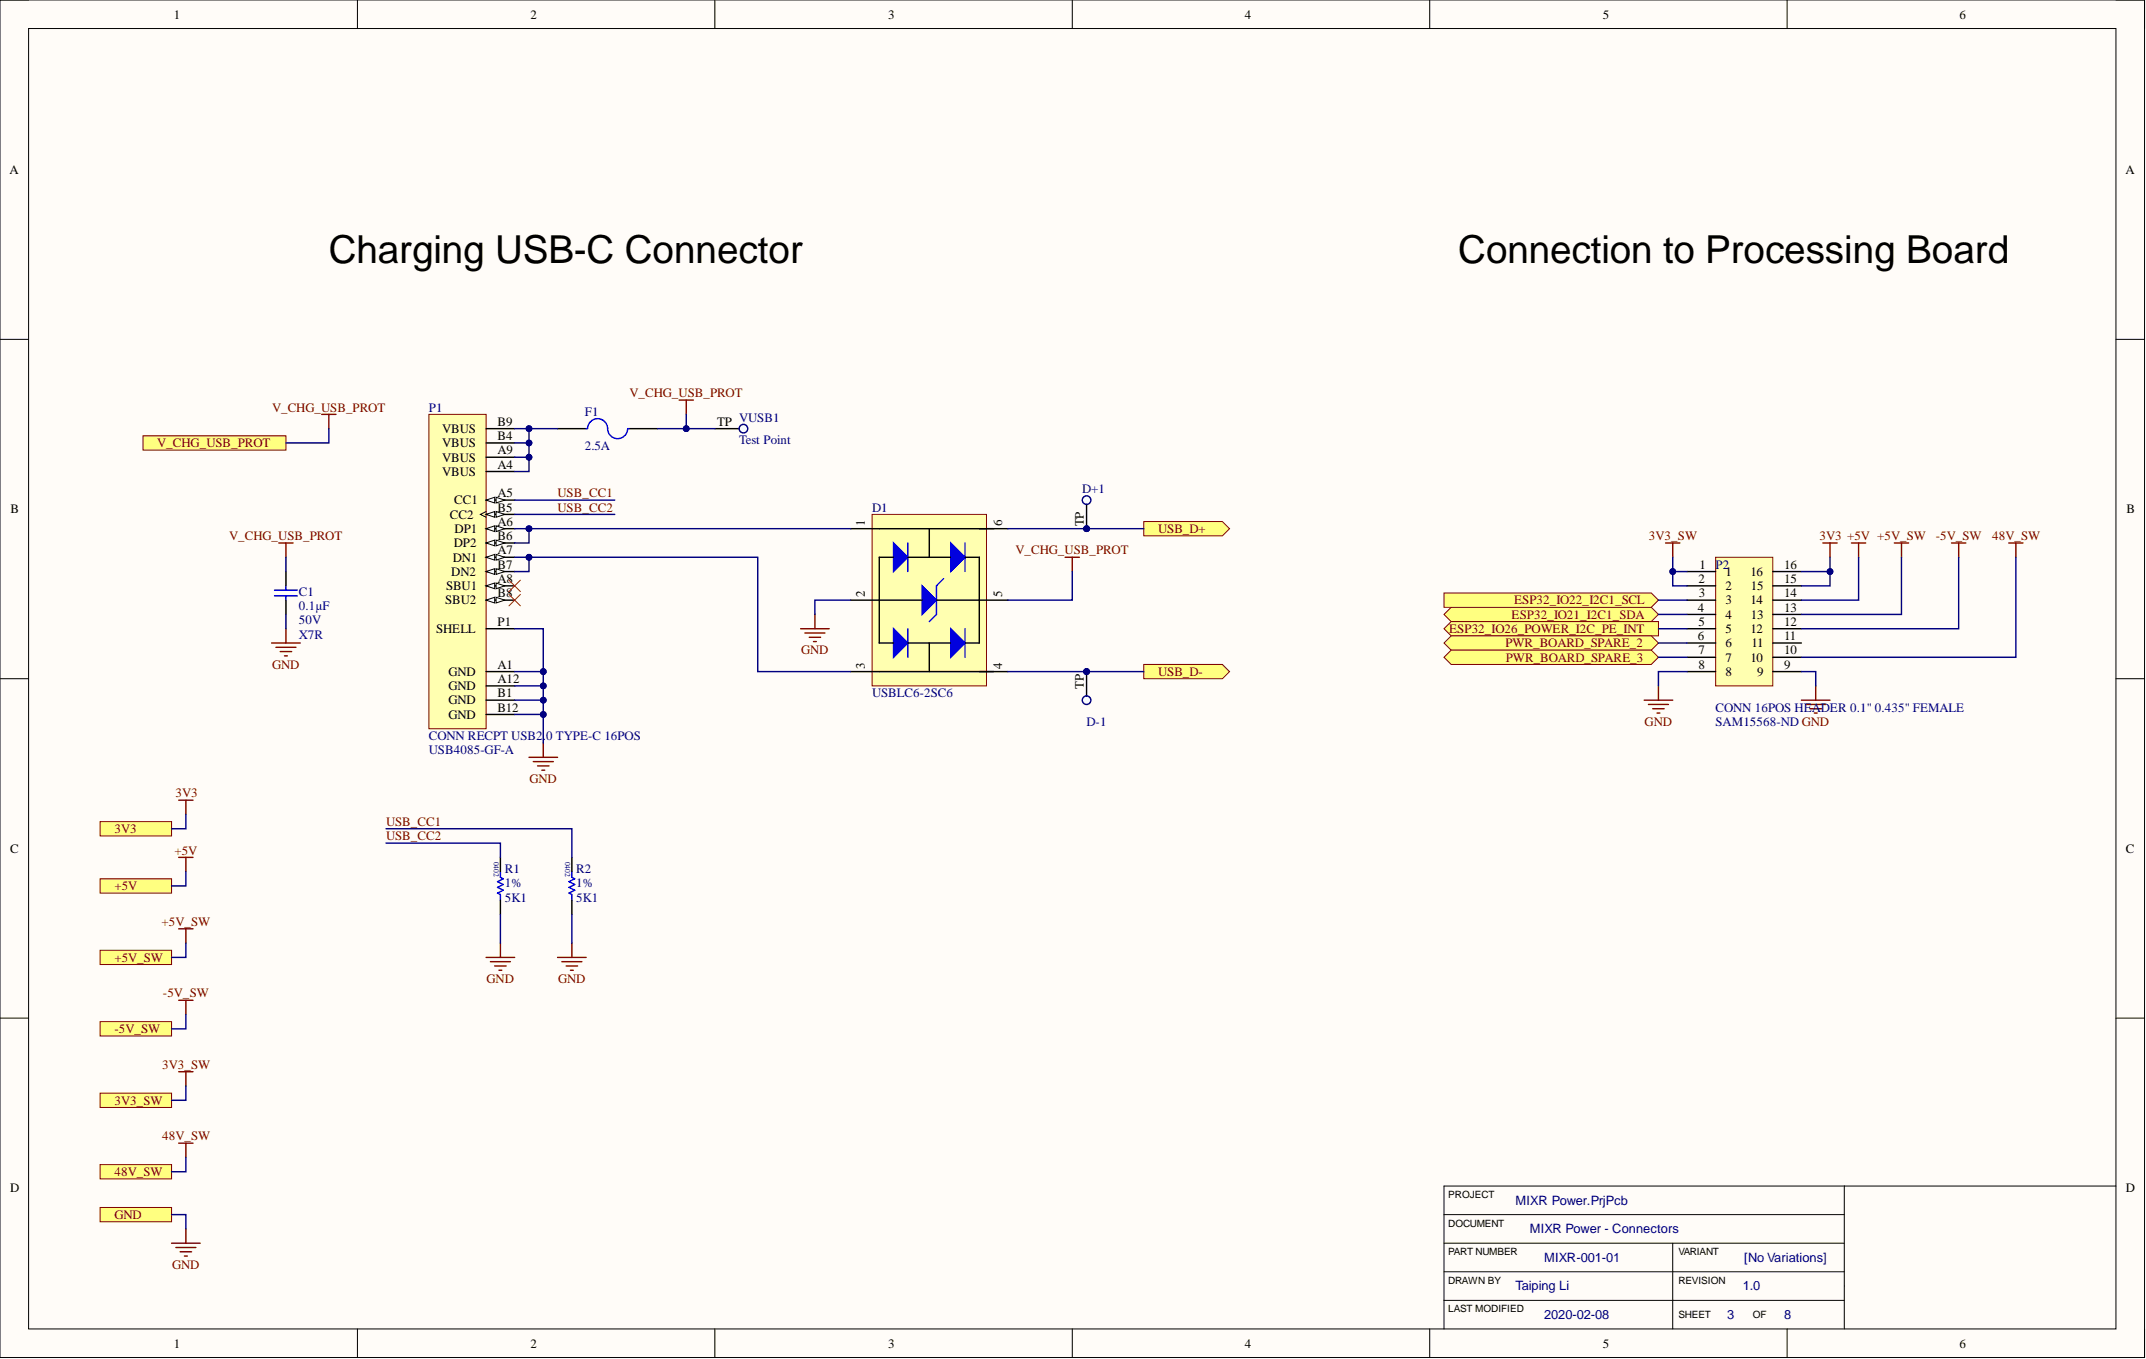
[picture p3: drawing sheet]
<svg xmlns="http://www.w3.org/2000/svg" width="381mm" height="241mm" viewBox="0 0 381 241" stroke-linecap="round" stroke-linejoin="round" font-family="sans-serif">
<defs><g id="words">
<g font-size="6.9">
<text x="58.4" y="46.8">Charging USB-C Connector</text>
<text x="258.9" y="46.8">Connection to Processing Board</text>
</g>
<g font-size="2.3">
<text x="30.9" y="3.3">1</text>
<text x="94.2" y="3.3">2</text>
<text x="157.7" y="3.3">3</text>
<text x="221" y="3.3">4</text>
<text x="284.5" y="3.3">5</text>
<text x="347.9" y="3.3">6</text>
<text x="1.7" y="30.9">A</text>
<text x="377.4" y="30.9">A</text>
<text x="78.5" y="76.9">VBUS</text>
<text x="88.3" y="75.6">B9</text>
<text x="127.3" y="75.6">TP</text>
<text x="78.5" y="81.9">VBUS</text>
<text x="78.5" y="79.4">VBUS</text>
<text x="88.3" y="83.2">A4</text>
<text x="88.3" y="80.7">A9</text>
<text x="88.3" y="78.1">B4</text>
<text x="78.5" y="84.5">VBUS</text>
<text x="80.6" y="89.6">CC1</text>
<text x="88.3" y="88.3">A5</text>
<text x="1.9" y="91.2">B</text>
<text x="79.9" y="92.1">CC2</text>
<text x="80.7" y="94.6">DP1</text>
<text x="88.3" y="90.8">B5</text>
<text x="88.3" y="93.4">A6</text>
<text x="88.3" y="95.9">B6</text>
<text x="153.6" y="93.4" transform="rotate(-90 153.6 93.4)">1</text>
<text x="177.9" y="93.4" transform="rotate(-90 177.9 93.4)">6</text>
<text x="192.4" y="93.4" transform="rotate(-90 192.4 93.4)">TP</text>
<text x="377.5" y="91.2">B</text>
<text x="80.4" y="99.7">DN1</text>
<text x="80.5" y="97.2">DP2</text>
<text x="88.3" y="98.4">A7</text>
<text x="88.3" y="101">B7</text>
<text x="301.7" y="101">1</text>
<text x="316.8" y="101">16</text>
<text x="79" y="107.3">SBU2</text>
<text x="79.2" y="104.8">SBU1</text>
<text x="80.1" y="102.2">DN2</text>
<text x="88.3" y="103.5">A8</text>
<text x="88.3" y="106.1">B8</text>
<text x="153.6" y="106.1" transform="rotate(-90 153.6 106.1)">2</text>
<text x="177.9" y="106.1" transform="rotate(-90 177.9 106.1)">5</text>
<text x="301.5" y="103.5">2</text>
<text x="301.6" y="106.1">3</text>
<text x="306.4" y="102.2">1</text>
<text x="306.4" y="104.8">2</text>
<text x="306.4" y="107.3">3</text>
<text x="310.8" y="107.3">14</text>
<text x="310.8" y="102.2">16</text>
<text x="310.9" y="104.8">15</text>
<text x="316.8" y="106.1">14</text>
<text x="316.8" y="103.5">15</text>
<text x="77.4" y="112.4">SHELL</text>
<text x="88.3" y="111.1">P1</text>
<text x="301.5" y="108.6">4</text>
<text x="301.5" y="113.7">6</text>
<text x="301.5" y="111.1">5</text>
<text x="306.4" y="109.9">4</text>
<text x="306.4" y="112.4">5</text>
<text x="310.8" y="112.4">12</text>
<text x="310.9" y="109.9">13</text>
<text x="316.8" y="113.7">11</text>
<text x="316.8" y="111.1">12</text>
<text x="316.8" y="108.6">13</text>
<text x="88.3" y="118.7">A1</text>
<text x="153.6" y="118.7" transform="rotate(-90 153.6 118.7)">3</text>
<text x="177.9" y="118.7" transform="rotate(-90 177.9 118.7)">4</text>
<text x="301.5" y="116.2">7</text>
<text x="301.5" y="118.7">8</text>
<text x="306.4" y="114.9">6</text>
<text x="306.4" y="117.5">7</text>
<text x="310.8" y="117.5">10</text>
<text x="310.9" y="114.9">11</text>
<text x="316.8" y="118.7">9</text>
<text x="316.8" y="116.2">10</text>
<text x="79.6" y="122.5">GND</text>
<text x="79.6" y="120">GND</text>
<text x="79.6" y="125.1">GND</text>
<text x="88.3" y="121.3">A12</text>
<text x="88.3" y="123.8">B1</text>
<text x="192.4" y="122.3" transform="rotate(-90 192.4 122.3)">TP</text>
<text x="306.4" y="120">8</text>
<text x="312" y="120">9</text>
<text x="79.6" y="127.6">GND</text>
<text x="88.3" y="126.4">B12</text>
<text x="1.8" y="151.4">C</text>
<text x="377.4" y="151.4">C</text>
<text x="1.8" y="211.7">D</text>
<text x="377.4" y="211.7">D</text>
<text x="30.9" y="239.3">1</text>
<text x="94.2" y="239.3">2</text>
<text x="157.7" y="239.3">3</text>
<text x="221" y="239.3">4</text>
<text x="284.5" y="239.3">5</text>
<text x="347.9" y="239.3">6</text>
</g>
<g font-size="2.3" fill="#800000">
<text x="111.8" y="70.5">V_CHG_USB_PROT</text>
<text x="48.3" y="73.1">V_CHG_USB_PROT</text>
<text x="27.9" y="79.4">V_CHG_USB_PROT</text>
<text x="99" y="88.3">USB_CC1</text>
<text x="40.7" y="95.9">V_CHG_USB_PROT</text>
<text x="99" y="90.8">USB_CC2</text>
<text x="205.6" y="94.6">USB_D+</text>
<text x="292.7" y="95.9">3V3_SW</text>
<text x="323" y="95.9">3V3 +5V +5V_SW</text>
<text x="343.7" y="95.9">-5V_SW</text>
<text x="353.7" y="95.9">48V_SW</text>
<text x="180.3" y="98.4">V_CHG_USB_PROT</text>
<text x="268.8" y="107.3">ESP32_IO22_I2C1_SCL</text>
<text x="257.3" y="112.4">ESP32_IO26_POWER_I2C_PE_INT</text>
<text x="268.4" y="109.9">ESP32_IO21_I2C1_SDA</text>
<text x="48.3" y="118.7">GND</text>
<text x="142.2" y="116.2">GND</text>
<text x="267.3" y="114.9">PWR_BOARD_SPARE_2</text>
<text x="267.4" y="117.5">PWR_BOARD_SPARE_3</text>
<text x="205.6" y="120">USB_D-</text>
<text x="292" y="128.9">GND</text>
<text x="31.1" y="141.6">3V3</text>
<text x="94" y="139">GND</text>
<text x="20.3" y="147.9">3V3</text>
<text x="68.5" y="146.6">USB_CC1</text>
<text x="68.5" y="149.2">USB_CC2</text>
<text x="31" y="151.7">+5V</text>
<text x="20.3" y="158.1">+5V</text>
<text x="28.7" y="164.4">+5V_SW</text>
<text x="20.3" y="170.8">+5V_SW</text>
<text x="28.9" y="177.1">-5V_SW</text>
<text x="86.4" y="174.6">GND</text>
<text x="99.1" y="174.6">GND</text>
<text x="20.3" y="183.4">-5V_SW</text>
<text x="28.8" y="189.8">3V3_SW</text>
<text x="20.3" y="196.1">3V3_SW</text>
<text x="28.8" y="202.5">48V_SW</text>
<text x="20.3" y="208.8">48V_SW</text>
<text x="20.3" y="216.4">GND</text>
<text x="30.5" y="225.3">GND</text>
</g>
<g font-size="2.3" fill="#000080">
<text x="76.1" y="73.1">P1</text>
<text x="103.8" y="73.8">F1</text>
<text x="131.2" y="74.8">VUSB1</text>
<text x="103.8" y="79.9">2.5A</text>
<text x="131.2" y="78.9">Test Point</text>
<text x="192.1" y="87.5">D+1</text>
<text x="154.8" y="90.8">D1</text>
<text x="304.6" y="101">P2</text>
<text x="53" y="105.8">C1</text>
<text x="53" y="108.3">0.1µF</text>
<text x="53" y="110.9">50V</text>
<text x="53" y="113.4">X7R</text>
<text x="154.8" y="123.8">USBLC6-2SC6</text>
<text x="76.1" y="131.4">CONN RECPT USB2.0 TYPE-C 16POS</text>
<text x="192.9" y="128.9">D-1</text>
<text x="304.6" y="128.9">SAM15568-ND GND</text>
<text x="304.6" y="126.4">CONN 16POS HEADER 0.1&quot; 0.435&quot; FEMALE</text>
<text x="76.1" y="134">USB4085-GF-A</text>
<text x="89.6" y="155">R1</text>
<text x="102.3" y="155">R2</text>
<text x="89.6" y="157.6">1%</text>
<text x="89.6" y="160.1">5K1</text>
<text x="102.3" y="157.6">1%</text>
<text x="102.3" y="160.1">5K1</text>
<text x="269.1" y="213.9">MIXR Power.PrjPcb</text>
<text x="271.6" y="219">MIXR Power - Connectors</text>
<text x="274.1" y="224">MIXR-001-01</text>
<text x="309.7" y="224">[No Variations]</text>
<text x="269.1" y="229.1">Taiping Li</text>
<text x="309.4" y="229.1">1.0</text>
<text x="274.1" y="234.2">2020-02-08</text>
<text x="306.6" y="234.2">3</text>
<text x="316.8" y="234.2">8</text>
</g>
<g font-size="1.8">
<text x="257.1" y="212.7">PROJECT</text>
<text x="257.1" y="217.8">DOCUMENT</text>
<text x="257.1" y="227.9">DRAWN BY</text>
<text x="257.1" y="222.9">PART NUMBER</text>
<text x="298" y="227.9">REVISION</text>
<text x="298" y="222.9">VARIANT</text>
<text x="257.1" y="233">LAST MODIFIED</text>
<text x="298" y="234">SHEET</text>
<text x="311.2" y="234">OF</text>
</g>
<g font-size="1.4" fill="#000080">
<text x="87.7" y="153" transform="rotate(90 87.7 153)">0402</text>
<text x="100.3" y="153" transform="rotate(90 100.3 153)">0402</text>
</g>
</g></defs>
<path d="M0 0h380.7v241h-380.7z" fill-rule="evenodd" fill="#fffcf8"/>
<path d="M0 0h380.7v241h-380.7z" fill="none" stroke="#000" stroke-width=".18"/>
<path d="M5.1 5.1h370.6v230.9h-370.6z" fill-rule="evenodd" fill="#fffcf8"/>
<g fill="none" stroke="#000" stroke-width=".18">
<path d="M0 0h5.1M63.5 0v5.1M126.9 0v5.1M190.4 0v5.1M253.8 0v5.1M317.3 0v5.1M375.7 0h5v5.1M5.1 5.1h370.6v230.9h-370.6zM0 60.3h5.1M375.7 60.3h5M0 120.5h5.1M375.7 120.5h5"/>
<path d="M0 180.8h5.1M375.7 180.8h5M256.4 215.7h71M327.4 210.6v25.4M375.7 210.6h-119.3v25.4M63.5 236v5M126.9 236v5M190.4 236v5M253.8 236v5M256.4 230.9h71M256.4 220.7h71M256.4 225.8h71"/>
<path d="M297 220.7v15.3M317.3 236v5M380.7 236v5"/>
</g>
<path d="M76.1 73.6h10.2v55.8h-10.2z" fill-rule="evenodd" fill="#ffffb0"/>
<path d="M76.1 73.6h10.2v55.8h-10.2z" fill="none" stroke="#800000" stroke-width=".18"/>
<path d="M86.3 83.7h5.1M86.3 88.8h5.1" fill="none" stroke="#000" stroke-width=".25"/>
<path d="M86.3 88.8l1.5-.5v1z" fill="#f8fcff"/>
<path d="M86.3 88.8l1.5-.5v1z" fill="none" stroke="#000" stroke-width=".18"/>
<path d="M88.1 88.3l1.5 .5-1.5 .5z" fill="#f8fcff"/>
<path d="M88.1 88.3l1.5 .5-1.5 .5z" fill="none" stroke="#000" stroke-width=".18"/>
<path d="M86.3 91.3h5.1" fill="none" stroke="#000" stroke-width=".25"/>
<path d="M86.3 91.3l1.5-.5v1z" fill="#f8fcff"/>
<path d="M86.3 91.3l1.5-.5v1z" fill="none" stroke="#000" stroke-width=".18"/>
<path d="M88.1 90.8l1.5 .5-1.5 .5z" fill="#f8fcff"/>
<path d="M86.3 90.8l-1 .5 1 .5M88.1 90.8l1.5 .5-1.5 .5z" fill="none" stroke="#000" stroke-width=".18"/>
<path d="M86.3 93.9h5.1" fill="none" stroke="#000" stroke-width=".25"/>
<path d="M86.3 93.9l1.5-.5v1z" fill="#f8fcff"/>
<path d="M86.3 93.9l1.5-.5v1z" fill="none" stroke="#000" stroke-width=".18"/>
<path d="M88.1 93.4l1.5 .5-1.5 .5z" fill="#f8fcff"/>
<path d="M88.1 93.4l1.5 .5-1.5 .5z" fill="none" stroke="#000" stroke-width=".18"/>
<path d="M86.3 96.4h5.1" fill="none" stroke="#000" stroke-width=".25"/>
<path d="M86.3 96.4l1.5-.5v1z" fill="#f8fcff"/>
<path d="M86.3 96.4l1.5-.5v1z" fill="none" stroke="#000" stroke-width=".18"/>
<path d="M88.1 95.9l1.5 .5-1.5 .5z" fill="#f8fcff"/>
<path d="M88.1 95.9l1.5 .5-1.5 .5z" fill="none" stroke="#000" stroke-width=".18"/>
<path d="M86.3 98.9h5.1" fill="none" stroke="#000" stroke-width=".25"/>
<path d="M86.3 98.9l1.5-.5v1.1z" fill="#f8fcff"/>
<path d="M86.3 98.9l1.5-.5v1.1z" fill="none" stroke="#000" stroke-width=".18"/>
<path d="M88.1 98.4l1.5 .5-1.5 .6z" fill="#f8fcff"/>
<path d="M88.1 98.4l1.5 .5-1.5 .6z" fill="none" stroke="#000" stroke-width=".18"/>
<path d="M86.3 101.5h5.1" fill="none" stroke="#000" stroke-width=".25"/>
<path d="M86.3 101.5l1.5-.5v1z" fill="#f8fcff"/>
<path d="M86.3 101.5l1.5-.5v1z" fill="none" stroke="#000" stroke-width=".18"/>
<path d="M88.1 101l1.5 .5-1.5 .5z" fill="#f8fcff"/>
<path d="M88.1 101l1.5 .5-1.5 .5z" fill="none" stroke="#000" stroke-width=".18"/>
<path d="M86.3 104h5.1" fill="none" stroke="#000" stroke-width=".25"/>
<path d="M86.3 104l1.5-.5v1z" fill="#f8fcff"/>
<path d="M86.3 104l1.5-.5v1z" fill="none" stroke="#000" stroke-width=".18"/>
<path d="M88.1 103.5l1.5 .5-1.5 .5z" fill="#f8fcff"/>
<path d="M88.1 103.5l1.5 .5-1.5 .5z" fill="none" stroke="#000" stroke-width=".18"/>
<path d="M86.3 106.6h5.1" fill="none" stroke="#000" stroke-width=".25"/>
<path d="M86.3 106.6l1.5-.5v1z" fill="#f8fcff"/>
<path d="M86.3 106.6l1.5-.5v1z" fill="none" stroke="#000" stroke-width=".18"/>
<path d="M88.1 106.1l1.5 .5-1.5 .5z" fill="#f8fcff"/>
<path d="M88.1 106.1l1.5 .5-1.5 .5z" fill="none" stroke="#000" stroke-width=".18"/>
<path d="M86.3 78.6h5.1M86.3 76.1h5.1M86.3 81.2h5.1M86.3 111.6h5.1M86.3 119.2h5.1M86.3 121.8h5.1M86.3 124.3h5.1M86.3 126.9h5.1" fill="none" stroke="#000" stroke-width=".25"/>
<path d="M154.8 91.3h20.3v30.5h-20.3z" fill-rule="evenodd" fill="#ffffb0"/>
<path d="M154.8 91.3h20.3v30.5h-20.3z" fill="none" stroke="#800000" stroke-width=".18"/>
<path d="M151 119.2h5.1M173.9 119.2h5" fill="none" stroke="#000" stroke-width=".25"/>
<path d="M158.6 96.4l2.6 2.5-2.6 2.6z" fill="#00f"/>
<path d="M158.6 96.4l2.6 2.5-2.6 2.6z" fill="none" stroke="#00f" stroke-width=".25"/>
<path d="M168.8 96.4l2.5 2.5-2.5 2.6z" fill="#00f"/>
<path d="M161.2 96.4v5.1M168.8 96.4l2.5 2.5-2.5 2.6zM171.3 96.4v5.1" fill="none" stroke="#00f" stroke-width=".25"/>
<path d="M158.6 111.6l2.6 2.6-2.6 2.5z" fill="#00f"/>
<path d="M158.6 111.6l2.6 2.6-2.6 2.5z" fill="none" stroke="#00f" stroke-width=".25"/>
<path d="M168.8 111.6l2.5 2.6-2.5 2.5z" fill="#00f"/>
<path d="M161.2 111.6v5.1M166.3 109.1l-1.3 1.3M167.5 102.8l-1.2 1.2M168.8 111.6l2.5 2.6-2.5 2.5zM171.3 111.6v5.1" fill="none" stroke="#00f" stroke-width=".25"/>
<path d="M161.2 114.2h7.6" fill="none" stroke="#000" stroke-width=".25"/>
<path d="M163.7 104l2.6 2.6-2.6 2.5z" fill="#00f"/>
<path d="M163.7 104l2.6 2.6-2.6 2.5zM166.3 104v5.1" fill="none" stroke="#00f" stroke-width=".25"/>
<path d="M151 93.9h27.9M158.6 98.9h-2.5v15.3h2.5M161.2 98.9h7.6M165 93.9v5M171.3 98.9h2.6v15.3h-2.6M151 106.6h12.7M156.1 119.2h20.3M165 114.2v5M166.3 106.6h12.6" fill="none" stroke="#000" stroke-width=".25"/>
<path d="M142.1 111.6h5.1M142.9 112.4h3.6M143.7 113.2h2M144.4 113.9h.5M144.7 109.1v2.5M93.9 134.5h5.1M94.7 135.2h3.5M95.4 136h2.1M96.2 136.8h.5M96.5 131.9v2.6" fill="none" stroke="#800000" stroke-width=".25"/>
<path d="M90.4 103l2 2M90.4 105.5l2 2.1M92.4 103l-2 2M92.4 105.5l-2 2.1" fill="none" stroke="#f00" stroke-width=".18"/>
<path d="M203.1 92.6h13.9l1.3 1.3-1.3 1.2h-13.9z" fill-rule="evenodd" fill="#ffff80"/>
<path d="M203.1 92.6h13.9l1.3 1.3-1.3 1.2h-13.9z" fill="none" stroke="#800000" stroke-width=".18"/>
<path d="M203.1 118h13.9l1.3 1.2-1.3 1.3h-13.9z" fill-rule="evenodd" fill="#ffff80"/>
<path d="M203.1 118h13.9l1.3 1.2-1.3 1.3h-13.9z" fill="none" stroke="#800000" stroke-width=".18"/>
<path d="M120.6 71h2.5M121.8 71v2.6M48.2 114.2h5.1M49 114.9h3.5M49.8 115.7h2M50.5 116.5h.5M50.8 111.6v2.6" fill="none" stroke="#800000" stroke-width=".25"/>
<path d="M104.1 76.1h.2M104.3 76.1a1.77 1.77 0 0 1 1.8-1.8 1.77 1.77 0 0 1 1.8 1.8 1.78 1.78 0 0 0 1.7 1.8 1.78 1.78 0 0 0 1.8-1.7M111.4 76.1h.3M48.7 105.8h4.1M48.7 104.8h4.1M50.8 104v.8M50.8 105.8v.8" fill="none" stroke="#00f" stroke-width=".25"/>
<path d="M99 76.1h5.1M111.7 76.1h5.1M126.9 76.1h5.1M50.8 101.5v2.5M50.8 106.6v2.5" fill="none" stroke="#000" stroke-width=".25"/>
<circle cx="132" cy="76.1" r=".76" fill="#f8fcff"/>
<circle cx="132" cy="76.1" r=".76" fill="none" stroke="#000080" stroke-width=".25"/>
<circle cx="192.9" cy="93.9" r=".51" fill="#000080"/>
<circle cx="192.9" cy="93.9" r=".51" fill="none" stroke="#000080" stroke-width=".18"/>
<path d="M192.9 88.8v5.1" fill="none" stroke="#000" stroke-width=".25"/>
<circle cx="192.9" cy="93.9" r=".51" fill="#000080"/>
<circle cx="192.9" cy="93.9" r=".51" fill="none" stroke="#000080" stroke-width=".18"/>
<circle cx="192.9" cy="88.8" r=".76" fill="#f8fcff"/>
<circle cx="192.9" cy="88.8" r=".76" fill="none" stroke="#000080" stroke-width=".25"/>
<circle cx="192.9" cy="119.2" r=".51" fill="#000080"/>
<circle cx="192.9" cy="119.2" r=".51" fill="none" stroke="#000080" stroke-width=".18"/>
<path d="M192.9 119.2v5.1" fill="none" stroke="#000" stroke-width=".25"/>
<circle cx="192.9" cy="119.2" r=".51" fill="#000080"/>
<circle cx="192.9" cy="119.2" r=".51" fill="none" stroke="#000080" stroke-width=".18"/>
<circle cx="192.9" cy="124.3" r=".76" fill="#f8fcff"/>
<circle cx="192.9" cy="124.3" r=".76" fill="none" stroke="#000080" stroke-width=".25"/>
<path d="M88.8 154.8v1l.5 .2-1 .5 1 .6-1 .5 1 .5-1 .5 .5 .2v1M101.5 154.8v1l.5 .2-1 .5 1 .6-1 .5 1 .5-1 .5 .5 .2v1" fill="none" stroke="#00f" stroke-width=".25"/>
<path d="M88.8 152.2v2.6M88.8 159.8v2.6M101.5 152.2v2.6M101.5 159.8v2.6" fill="none" stroke="#000" stroke-width=".25"/>
<path d="M57.1 73.6h2.5M58.4 73.6v2.5M86.3 170h5.1M87.1 170.8h3.5M87.8 171.5h2.1M88.6 172.3h.5M88.8 167.5v2.5M99 170h5.1M99.8 170.8h3.5M100.5 171.5h2M101.3 172.3h.5M101.5 167.5v2.5" fill="none" stroke="#800000" stroke-width=".25"/>
<path d="M25.4 77.4h25.4v2.5h-25.4z" fill-rule="evenodd" fill="#ffff80"/>
<path d="M25.4 77.4h25.4v2.5h-25.4z" fill="none" stroke="#800000" stroke-width=".18"/>
<path d="M49.5 96.4h2.5M50.8 96.4v2.5M189.1 98.9h2.5M190.4 98.9v2.6M33 218.2v2.5M30.5 220.7h5M31.2 221.5h3.6M32 222.3h2M32.7 223h.6" fill="none" stroke="#800000" stroke-width=".25"/>
<path d="M17.8 214.4h12.7v2.5h-12.7z" fill-rule="evenodd" fill="#ffff80"/>
<path d="M17.8 214.4h12.7v2.5h-12.7z" fill="none" stroke="#800000" stroke-width=".18"/>
<path d="M17.8 145.9h12.7v2.5h-12.7z" fill-rule="evenodd" fill="#ffff80"/>
<path d="M17.8 145.9h12.7v2.5h-12.7z" fill="none" stroke="#800000" stroke-width=".18"/>
<path d="M31.7 142.1h2.6M31.7 152.2h2.6M33 142.1v2.5M33 152.2v2.6M31.7 164.9h2.6M31.7 177.6h2.6M33 164.9v2.6M33 177.6v2.5M31.7 190.3h2.6M33 190.3v2.5" fill="none" stroke="#800000" stroke-width=".25"/>
<path d="M17.8 156h12.7v2.6h-12.7z" fill-rule="evenodd" fill="#ffff80"/>
<path d="M17.8 156h12.7v2.6h-12.7z" fill="none" stroke="#800000" stroke-width=".18"/>
<path d="M17.8 181.4h12.7v2.5h-12.7z" fill-rule="evenodd" fill="#ffff80"/>
<path d="M17.8 181.4h12.7v2.5h-12.7z" fill="none" stroke="#800000" stroke-width=".18"/>
<path d="M17.8 194.1h12.7v2.5h-12.7z" fill-rule="evenodd" fill="#ffff80"/>
<path d="M17.8 194.1h12.7v2.5h-12.7z" fill="none" stroke="#800000" stroke-width=".18"/>
<path d="M17.8 168.7h12.7v2.6h-12.7z" fill-rule="evenodd" fill="#ffff80"/>
<path d="M17.8 168.7h12.7v2.6h-12.7z" fill="none" stroke="#800000" stroke-width=".18"/>
<path d="M31.7 203h2.6M33 203v2.5" fill="none" stroke="#800000" stroke-width=".25"/>
<path d="M17.8 206.8h12.7v2.5h-12.7z" fill-rule="evenodd" fill="#ffff80"/>
<path d="M17.8 206.8h12.7v2.5h-12.7z" fill="none" stroke="#800000" stroke-width=".18"/>
<path d="M256.4 111.6l1.2-1.2h36.8v2.5h-36.8z" fill-rule="evenodd" fill="#ffff80"/>
<path d="M256.4 111.6l1.2-1.2h36.8v2.5h-36.8z" fill="none" stroke="#800000" stroke-width=".18"/>
<path d="M256.4 109.1l1.2-1.3h35.6l1.2 1.3-1.2 1.3h-35.6z" fill-rule="evenodd" fill="#ffff80"/>
<path d="M256.4 109.1l1.2-1.3h35.6l1.2 1.3-1.2 1.3h-35.6z" fill="none" stroke="#800000" stroke-width=".18"/>
<path d="M256.4 105.3h36.8l1.2 1.3-1.2 1.2h-36.8z" fill-rule="evenodd" fill="#ffff80"/>
<path d="M256.4 105.3h36.8l1.2 1.3-1.2 1.2h-36.8z" fill="none" stroke="#800000" stroke-width=".18"/>
<path d="M256.4 114.2l1.2-1.3h35.6l1.2 1.3-1.2 1.2h-35.6z" fill-rule="evenodd" fill="#ffff80"/>
<path d="M256.4 114.2l1.2-1.3h35.6l1.2 1.3-1.2 1.2h-35.6z" fill="none" stroke="#800000" stroke-width=".18"/>
<path d="M256.4 116.7l1.2-1.3h35.6l1.2 1.3-1.2 1.3h-35.6z" fill-rule="evenodd" fill="#ffff80"/>
<path d="M256.4 116.7l1.2-1.3h35.6l1.2 1.3-1.2 1.3h-35.6z" fill="none" stroke="#800000" stroke-width=".18"/>
<g fill="none" stroke="#800000" stroke-width=".25">
<path d="M295.7 96.4h2.5M297 96.4v2.5M323.6 96.4h2.6M324.9 96.4v2.5M328.7 96.4h2.5M330 96.4v2.5M336.3 96.4h2.6M337.6 96.4v2.5M346.5 96.4h2.5M347.7 96.4v2.5M356.6 96.4h2.6M357.9 96.4v2.5"/>
<path d="M291.9 124.3h5.1M292.7 125.1h3.5M293.4 125.8h2.1M294.2 126.6h.5M294.4 121.8v2.5M319.8 124.3h5.1M320.6 125.1h3.5M321.3 125.8h2.1M322.1 126.6h.5M322.4 121.8v2.5"/>
</g>
<path d="M304.6 98.9h10.1v22.9h-10.1z" fill-rule="evenodd" fill="#ffffb0"/>
<path d="M304.6 98.9h10.1v22.9h-10.1z" fill="none" stroke="#800000" stroke-width=".18"/>
<g fill="none" stroke="#000" stroke-width=".25">
<path d="M299.5 101.5h5.1M299.5 104h5.1M299.5 106.6h5.1M299.5 109.1h5.1M299.5 111.6h5.1M299.5 114.2h5.1M299.5 116.7h5.1M299.5 119.2h5.1M314.7 101.5h5.1M314.7 104h5.1M314.7 106.6h5.1M314.7 109.1h5.1"/>
<path d="M314.7 111.6h5.1M314.7 114.2h5.1M314.7 116.7h5.1M314.7 119.2h5.1"/>
</g>
<path d="M58.4 76.1v2.5h-7.6M91.4 126.9h5.1M33 154.8v2.5h-2.5M33 144.6v2.6h-2.5M68.5 149.7h20.3v2.5M68.5 147.2h33v5M33 167.5v2.5h-2.5M101.5 162.4v5.1M33 192.8v2.6h-2.5M33 180.1v2.6h-2.5M30.5 215.7h2.5v2.5M33 205.5v2.6h-2.5" fill="none" stroke="#000080" stroke-width=".25"/>
<circle cx="96.5" cy="126.9" r=".51" fill="#000080"/>
<circle cx="96.5" cy="126.9" r=".51" fill="none" stroke="#000080" stroke-width=".18"/>
<path d="M91.4 124.3h5.1" fill="none" stroke="#000080" stroke-width=".25"/>
<circle cx="96.5" cy="124.3" r=".51" fill="#000080"/>
<circle cx="96.5" cy="124.3" r=".51" fill="none" stroke="#000080" stroke-width=".18"/>
<path d="M91.4 121.8h5.1" fill="none" stroke="#000080" stroke-width=".25"/>
<circle cx="96.5" cy="121.8" r=".51" fill="#000080"/>
<circle cx="96.5" cy="121.8" r=".51" fill="none" stroke="#000080" stroke-width=".18"/>
<path d="M91.4 119.2h5.1" fill="none" stroke="#000080" stroke-width=".25"/>
<circle cx="96.5" cy="119.2" r=".51" fill="#000080"/>
<circle cx="96.5" cy="119.2" r=".51" fill="none" stroke="#000080" stroke-width=".18"/>
<path d="M91.4 111.6h5.1v20.3" fill="none" stroke="#000080" stroke-width=".25"/>
<circle cx="96.5" cy="119.2" r=".51" fill="#000080"/>
<circle cx="96.5" cy="119.2" r=".51" fill="none" stroke="#000080" stroke-width=".18"/>
<circle cx="96.5" cy="121.8" r=".51" fill="#000080"/>
<circle cx="96.5" cy="121.8" r=".51" fill="none" stroke="#000080" stroke-width=".18"/>
<circle cx="96.5" cy="124.3" r=".51" fill="#000080"/>
<circle cx="96.5" cy="124.3" r=".51" fill="none" stroke="#000080" stroke-width=".18"/>
<circle cx="96.5" cy="126.9" r=".51" fill="#000080"/>
<circle cx="96.5" cy="126.9" r=".51" fill="none" stroke="#000080" stroke-width=".18"/>
<path d="M93.9 98.9v2.6h-2.5" fill="none" stroke="#000080" stroke-width=".25"/>
<circle cx="93.9" cy="98.9" r=".51" fill="#000080"/>
<circle cx="93.9" cy="98.9" r=".51" fill="none" stroke="#000080" stroke-width=".18"/>
<path d="M91.4 98.9h43.1v20.3h16.5" fill="none" stroke="#000080" stroke-width=".25"/>
<circle cx="93.9" cy="98.9" r=".51" fill="#000080"/>
<circle cx="93.9" cy="98.9" r=".51" fill="none" stroke="#000080" stroke-width=".18"/>
<path d="M93.9 93.9v2.5h-2.5" fill="none" stroke="#000080" stroke-width=".25"/>
<circle cx="93.9" cy="93.9" r=".51" fill="#000080"/>
<circle cx="93.9" cy="93.9" r=".51" fill="none" stroke="#000080" stroke-width=".18"/>
<path d="M91.4 93.9h59.6" fill="none" stroke="#000080" stroke-width=".25"/>
<circle cx="93.9" cy="93.9" r=".51" fill="#000080"/>
<circle cx="93.9" cy="93.9" r=".51" fill="none" stroke="#000080" stroke-width=".18"/>
<path d="M91.4 91.3h17.7M91.4 88.8h17.7M93.9 81.2v2.5h-2.5" fill="none" stroke="#000080" stroke-width=".25"/>
<circle cx="93.9" cy="81.2" r=".51" fill="#000080"/>
<circle cx="93.9" cy="81.2" r=".51" fill="none" stroke="#000080" stroke-width=".18"/>
<path d="M93.9 78.6v2.6h-2.5" fill="none" stroke="#000080" stroke-width=".25"/>
<circle cx="93.9" cy="81.2" r=".51" fill="#000080"/>
<circle cx="93.9" cy="81.2" r=".51" fill="none" stroke="#000080" stroke-width=".18"/>
<circle cx="93.9" cy="78.6" r=".51" fill="#000080"/>
<circle cx="93.9" cy="78.6" r=".51" fill="none" stroke="#000080" stroke-width=".18"/>
<path d="M91.4 76.1h2.5v2.5h-2.5" fill="none" stroke="#000080" stroke-width=".25"/>
<circle cx="93.9" cy="76.1" r=".51" fill="#000080"/>
<circle cx="93.9" cy="76.1" r=".51" fill="none" stroke="#000080" stroke-width=".18"/>
<circle cx="93.9" cy="78.6" r=".51" fill="#000080"/>
<circle cx="93.9" cy="78.6" r=".51" fill="none" stroke="#000080" stroke-width=".18"/>
<path d="M93.9 76.1h5.1" fill="none" stroke="#000080" stroke-width=".25"/>
<circle cx="93.9" cy="76.1" r=".51" fill="#000080"/>
<circle cx="93.9" cy="76.1" r=".51" fill="none" stroke="#000080" stroke-width=".18"/>
<path d="M121.8 73.6v2.5h-5" fill="none" stroke="#000080" stroke-width=".25"/>
<circle cx="121.8" cy="76.1" r=".51" fill="#000080"/>
<circle cx="121.8" cy="76.1" r=".51" fill="none" stroke="#000080" stroke-width=".18"/>
<path d="M121.8 76.1h5.1" fill="none" stroke="#000080" stroke-width=".25"/>
<circle cx="121.8" cy="76.1" r=".51" fill="#000080"/>
<circle cx="121.8" cy="76.1" r=".51" fill="none" stroke="#000080" stroke-width=".18"/>
<path d="M151 106.6h-6.3v2.5M178.9 119.2h24.2" fill="none" stroke="#000080" stroke-width=".25"/>
<circle cx="192.9" cy="119.2" r=".51" fill="#000080"/>
<circle cx="192.9" cy="119.2" r=".51" fill="none" stroke="#000080" stroke-width=".18"/>
<path d="M178.9 93.9h24.2M190.4 101.5v5.1h-11.5" fill="none" stroke="#000080" stroke-width=".25"/>
<circle cx="192.9" cy="93.9" r=".51" fill="#000080"/>
<circle cx="192.9" cy="93.9" r=".51" fill="none" stroke="#000080" stroke-width=".18"/>
<path d="M294.4 116.7h5.1M294.4 114.2h5.1M294.4 111.6h5.1M294.4 109.1h5.1M294.4 106.6h5.1M297 101.5v2.5h2.5M299.5 119.2h-5.1v2.6" fill="none" stroke="#000080" stroke-width=".25"/>
<circle cx="297" cy="101.5" r=".51" fill="#000080"/>
<circle cx="297" cy="101.5" r=".51" fill="none" stroke="#000080" stroke-width=".18"/>
<path d="M297 98.9v2.6h2.5" fill="none" stroke="#000080" stroke-width=".25"/>
<circle cx="297" cy="101.5" r=".51" fill="#000080"/>
<circle cx="297" cy="101.5" r=".51" fill="none" stroke="#000080" stroke-width=".18"/>
<path d="M330 98.9v7.7h-10.2M337.6 98.9v10.2h-17.8M347.7 98.9v12.7h-27.9M357.9 98.9v17.8h-38.1M319.8 119.2h2.6v2.6M324.9 101.5v2.5h-5.1" fill="none" stroke="#000080" stroke-width=".25"/>
<circle cx="324.9" cy="101.5" r=".51" fill="#000080"/>
<circle cx="324.9" cy="101.5" r=".51" fill="none" stroke="#000080" stroke-width=".18"/>
<path d="M324.9 98.9v2.6h-5.1" fill="none" stroke="#000080" stroke-width=".25"/>
<circle cx="324.9" cy="101.5" r=".51" fill="#000080"/>
<circle cx="324.9" cy="101.5" r=".51" fill="none" stroke="#000080" stroke-width=".18"/>
<path d="M50.8 98.9v2.6M50.8 109.1v2.5M88.8 162.4v5.1" fill="none" stroke="#000080" stroke-width=".25"/>
<use href="#words"/>
</svg>
